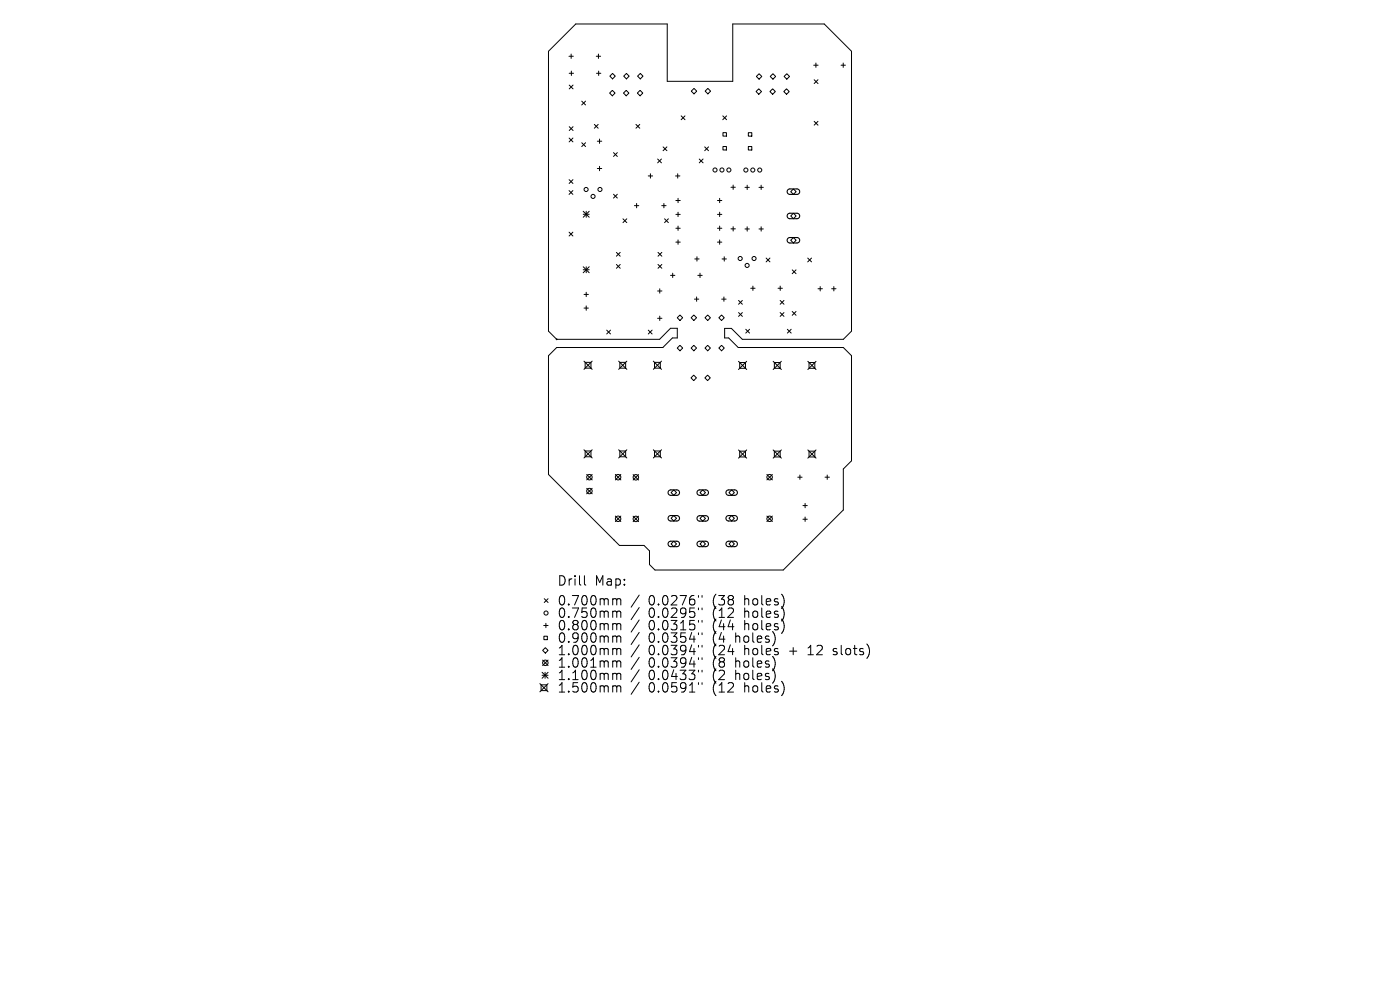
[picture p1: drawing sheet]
<svg xmlns="http://www.w3.org/2000/svg" width="297mm" height="210mm" viewBox="0 0 297 210" stroke-linecap="round" stroke-linejoin="round" font-family="sans-serif">
<defs><g id="words">
<g font-size="2.8">
<text x="118.3" y="124.5">Drill</text>
<text x="126.2" y="124.5">Map:</text>
<text x="118.3" y="128.7">0.700mm</text>
<text x="118.3" y="131.3">0.750mm</text>
<text x="137.5" y="128.7">0.0276&quot;</text>
<text x="137.5" y="131.3">0.0295&quot;</text>
<text x="151.1" y="128.7">(38</text>
<text x="151.1" y="131.3">(12</text>
<text x="157.9" y="128.7">holes)</text>
<text x="157.9" y="131.3">holes)</text>
<text x="118.3" y="133.9">0.800mm</text>
<text x="118.3" y="136.6">0.900mm</text>
<text x="137.5" y="133.9">0.0315&quot;</text>
<text x="137.5" y="136.6">0.0354&quot;</text>
<text x="151.1" y="133.9">(44</text>
<text x="151.1" y="136.6">(4</text>
<text x="156" y="136.6">holes)</text>
<text x="157.9" y="133.9">holes)</text>
<text x="118.3" y="139.2">1.000mm</text>
<text x="118.3" y="141.9">1.001mm</text>
<text x="137.5" y="139.2">0.0394&quot;</text>
<text x="137.5" y="141.9">0.0394&quot;</text>
<text x="151.1" y="139.2">(24</text>
<text x="151.1" y="141.9">(8</text>
<text x="156" y="141.9">holes)</text>
<text x="157.9" y="139.2">holes</text>
<text x="167.5" y="139.2">+</text>
<text x="171.6" y="139.2">12</text>
<text x="177.1" y="139.2">slots)</text>
<text x="118.3" y="144.5">1.100mm</text>
<text x="118.3" y="147.1">1.500mm</text>
<text x="137.5" y="144.5">0.0433&quot;</text>
<text x="137.5" y="147.1">0.0591&quot;</text>
<text x="151.1" y="144.5">(2</text>
<text x="151.1" y="147.1">(12</text>
<text x="156" y="144.5">holes)</text>
<text x="157.9" y="147.1">holes)</text>
</g>
</g></defs>
<g fill="none" stroke="#000" stroke-width=".21">
<path d="M116.4 10.9l5.7-5.8h19.5v12.1h13.9v-12.1h19.4l5.7 5.8v59.3l-1.7 1.8h-21.4l-2.3-2.3h-1.5v2h.9l2 2h22.3l1.7 1.8v22.3l-1.7 1.7v8.7l-12.7 12.7h-27.3l-1.1-1.1v-2.9l-1.2-1.2h-5.2l-15-15.1v-25.1l1.7-1.8h22.5l2.1-2h1v-2.1h-1.5l-2.3 2.4h-21.8l-1.7-1.8zM120.7 11.9h.9M120.7 15.5h1M120.8 18l.8 .9M121.2 11.5v.9M121.2 15.1v.9M121.6 18l-.8 .9M126.5 11.9h.9M126.5 15.5h1M127 11.5v.9M127 15.1v.9M129.3 19.7l.6-.5 .6 .5-.6 .6z"/>
<path d="M129.4 16.2l.6-.6 .5 .6-.5 .5zM132.3 16.2l.6-.6 .6 .6-.6 .5zM132.8 19.2l.6 .5-.6 .6-.5-.6zM135.2 19.7l.6-.5 .6 .5-.6 .6zM135.3 16.2l.5-.6 .6 .6-.6 .5zM146.6 19.3l.6-.5 .6 .5-.6 .6zM149.6 19.3l.6-.5 .5 .5-.5 .6zM161 18.8l.5 .6-.5 .6-.6-.6zM161 15.6l.6 .6-.6 .6-.5-.6zM163.4 16.2l.6-.6 .6 .6-.6 .6zM163.9 18.8l.6 .6-.6 .6-.6-.6zM166.3 19.4l.6-.6 .5 .6-.5 .6z"/>
<path d="M166.9 15.6l.6 .6-.6 .6-.6-.6zM172.6 13.8h1M172.7 16.9l.8 .8M173.1 13.4v.9M173.5 16.9l-.8 .8M178.4 13.8h.9M178.9 13.4v.9M120.7 29.3l.8 .8M120.7 38.1l.8 .8M120.8 26.9l.8 .8M121.5 29.3l-.8 .8M121.5 38.1l-.8 .8"/>
<path d="M121.6 26.9l-.8 .8M123.4 21.5l.8 .8M123.4 30.3l.8 .8M124.2 21.5l-.8 .8M124.2 30.3l-.8 .8M126.1 26.4l.8 .8M126.7 30h1M126.7 35.7h1M126.9 26.4l-.8 .8M127.2 29.5v.9M127.2 35.3v.9M130.2 32.4l.8 .8"/>
<path d="M131 32.4l-.8 .8M134.9 26.4l.8 .8M135.7 26.4l-.8 .8M137.5 37.3h.9M138 36.9v.9M139.5 33.7l.8 .8M140.3 33.7l-.8 .8M140.7 31.2l.8 .8M141.5 31.2l-.8 .8M143.3 37.3h.9M143.8 36.9v.9M144.5 24.6l.8 .8"/>
<path d="M145.3 24.6l-.8 .8M148.3 33.7l.8 .8M149.1 33.7l-.8 .8M149.5 31.2l.8 .8M150.3 31.2l-.8 .8M153.3 24.6l.8 .8M153.4 28.1h.7v.8h-.7zM153.4 31.1h.7v.7h-.7zM154.1 24.6l-.8 .8M155.1 39.7h.9M155.5 39.3v.9M158 39.7h1"/>
<path d="M158.5 39.3v.9M158.8 28.1h.7v.8h-.7zM158.8 31.1h.7v.7h-.7zM161 39.7h.9M161.5 39.3v.9M172.7 25.7l.8 .9M173.5 25.7l-.8 .9M120.7 40.4l.8 .8M120.7 49.3l.8 .8M121.5 40.4l-.8 .8M121.5 49.3l-.8 .8M123.7 45.5h1.3"/>
<path d="M123.7 44.8l1.3 1.3M123.7 56.6l1.3 1.3M123.7 57.2h1.3M124.4 44.8v1.3M124.4 56.6v1.3M125 44.8l-1.3 1.3M125 56.6l-1.3 1.3M130.2 41.2l.8 .8M130.8 53.5l.8 .8M130.8 56.1l.8 .8M131 41.2l-.8 .8M131.6 53.5l-.8 .8"/>
<path d="M131.6 56.1l-.8 .8M132.2 46.4l.8 .8M133 46.4l-.8 .8M134.6 43.6h.9M135.1 43.2v.9M139.6 53.5l.8 .8M139.6 56.1l.8 .8M140.4 43.6h.9M140.4 53.5l-.8 .8M140.4 56.1l-.8 .8M140.8 43.2v.9M141 46.4l.8 .8"/>
<path d="M141.8 46.4l-.8 .8M142.2 58.4h1M142.7 58v.9M143.4 42.5h.9M143.4 45.5h.9M143.4 48.4h.9M143.4 51.4h.9M143.8 42.1v.9M143.8 45v.9M143.8 48v.9M143.8 50.9v.9M147.4 54.9h.9"/>
<path d="M147.9 54.5v.9M148 58.4h1M148.5 58v.9M152.2 42.5h.9M152.2 45.5h.9M152.2 48.4h.9M152.2 51.4h.9M152.7 42.1v.9M152.7 45v.9M152.7 48v.9M152.7 50.9v.9M153.2 54.9h.9"/>
<path d="M153.6 54.5v.9M155.1 48.5h.9M155.5 48.1v.9M158 48.6h1M158.5 48.1v.9M161 48.6h.9M161.5 48.1v.9M162.5 54.7l.8 .9M163.3 54.7l-.8 .9M167.7 51l.6-.6 .6 .6-.6 .5zM168.1 57.2l.8 .9M168.3 40.1l.6 .6-.6 .5-.6-.5z"/>
<path d="M168.3 45.2l.6 .6-.6 .6-.6-.6zM168.9 57.2l-.8 .9M171.4 54.7l.8 .9M172.2 54.7l-.8 .9M123.9 76.6l1.7 1.7M123.9 62.5h.9M123.9 65.4h.9M124.1 76.9h1.3v1.2h-1.3zM124.4 62v.9M124.4 64.9v.9M125.6 76.6l-1.7 1.7M128.7 70l.8 .8"/>
<path d="M129.5 70l-.8 .8M131.2 76.6l1.8 1.7M131.5 76.9h1.2v1.2h-1.2zM133 76.6l-1.8 1.7M137.5 70l.8 .8M138.3 70l-.8 .8M138.6 76.6l1.7 1.7M138.9 76.9h1.2v1.2h-1.2zM139.5 61.7h.9M139.5 67.5h.9M140 61.3v.9M140 67.1v.9"/>
<path d="M140.3 76.6l-1.7 1.7M143.7 67.4l.6-.6 .5 .6-.5 .6zM143.7 73.8l.6-.5 .5 .5-.5 .6zM146.6 73.8l.6-.5 .6 .5-.6 .6zM147.2 66.8l.6 .6-.6 .6-.6-.6zM147.3 63.5h.9M147.8 63v.9M149.6 67.4l.5-.6 .6 .6-.6 .6zM149.6 73.8l.5-.5 .6 .5-.6 .6zM152.5 67.4l.6-.6 .6 .6-.6 .6zM152.5 73.8l.6-.5 .6 .5-.6 .6zM153.1 63.5h.9"/>
<path d="M153.6 63v.9M156.7 76.6l1.7 1.8M156.7 63.7l.8 .8M156.7 66.3l.8 .8M156.9 76.9h1.3v1.2h-1.3zM157.5 63.7l-.8 .8M157.5 66.3l-.8 .8M158.2 69.8l.8 .9M158.4 76.6l-1.7 1.8M159 69.8l-.8 .9M159.3 61.1h.9M159.7 60.7v.9"/>
<path d="M164 76.6l1.8 1.8M164.3 76.9h1.2v1.2h-1.2zM165.1 61.1h.9M165.5 63.7l.8 .8M165.5 66.3l.8 .8M165.5 60.7v.9M165.8 76.6l-1.8 1.8M166.3 63.7l-.8 .8M166.3 66.3l-.8 .8M167 69.8l.8 .9M167.8 69.8l-.8 .9M168.1 66.1l.8 .8"/>
<path d="M168.9 66.1l-.8 .8M171.4 76.6l1.7 1.8M171.6 76.9h1.3v1.2h-1.3zM173.1 76.6l-1.7 1.8M173.5 61.3h1M174 60.8v.9M176.4 61.3h1M176.9 60.8v.9M123.9 95.4l1.7 1.7M124.1 95.7h1.3v1.2h-1.3zM125.6 95.4l-1.7 1.7M131.2 95.4l1.8 1.7"/>
<path d="M131.5 95.7h1.2v1.2h-1.2zM133 95.4l-1.8 1.7M138.6 95.4l1.7 1.7M138.9 95.7h1.2v1.2h-1.2zM140.3 95.4l-1.7 1.7M146.6 80.2l.6-.6 .5 .6-.5 .5zM149.5 80.2l.6-.6 .6 .6-.6 .5zM156.7 95.4l1.7 1.8M156.9 95.7h1.3v1.2h-1.3zM158.4 95.4l-1.7 1.8M164 95.4l1.8 1.8M164.3 95.7h1.2v1.2h-1.2z"/>
<path d="M165.8 95.4l-1.8 1.8M171.4 95.4l1.7 1.8M171.6 95.7h1.3v1.2h-1.3zM173.1 95.4l-1.7 1.8M124.5 103.6l1.1 1.1M124.5 100.6l1.1 1.2M125.6 100.6l-1.1 1.2M125.6 103.6l-1.1 1.1M130.5 100.6l1.2 1.2M130.5 109.5l1.2 1.1M131.7 100.6l-1.2 1.2M131.7 109.5l-1.2 1.1"/>
<path d="M134.3 100.7l1.2 1.1M134.3 109.5l1.2 1.2M135.5 100.7l-1.2 1.1M135.5 109.5l-1.2 1.2M142.4 104.5l.5-.6 .6 .6-.6 .6zM142.4 109.9l.5-.5 .6 .5-.6 .6zM142.4 115.4l.5-.6 .6 .6-.6 .6zM148.5 104.5l.6-.6 .6 .6-.6 .6zM148.5 110l.6-.6 .6 .6-.6 .6zM148.5 115.4l.6-.6 .6 .6-.6 .6zM154.6 104.5l.6-.6 .6 .6-.6 .6zM154.6 109.9l.6-.5 .6 .5-.6 .6z"/>
<path d="M154.6 115.4l.6-.6 .6 .6-.6 .6zM162.7 100.6l1.1 1.2M162.7 109.5l1.1 1.1M163.8 100.6l-1.1 1.2M163.8 109.5l-1.1 1.1M169.2 101.2h1M169.7 100.8v.9M170.3 107.2h1M170.3 110.1h1M170.8 106.8v.9M170.8 109.7v.9M175 101.2h1"/>
<path d="M175.5 100.8v.9M115.3 132.7h1M115.4 135h.7v.7h-.7zM115.5 127l.8 .8M115.7 137.4l.6 .6-.6 .5-.6-.5zM115.8 132.2v.9M116.3 127l-.8 .8M124 122.1v1.7l.3 .3M130.6 127l.2 .3M130.6 129.6l.2 .3M130.6 132.3l.2 .3M130.6 134.9l.2 .3"/>
<path d="M130.6 137.6l.2 .2M130.8 127.3v1M130.8 129.9v1.1M130.8 132.6v1M130.8 135.2v1M130.8 137.8v1.1M130.8 127.3l.3-.3 .5 .1 .1 1.2M130.8 129.9l.3-.3 .5 .1 .1 1.3M130.8 132.6l.3-.3 .5 .1 .1 1.2M130.8 135.2l.3-.3 .5 .1 .1 1.2M130.8 137.8l.3-.2 .5 .1 .1 1.2M135.6 126.2l-1.7 2.6"/>
<path d="M135.6 128.9l-1.7 2.5M135.6 131.5l-1.7 2.6M135.6 134.2l-1.7 2.5M135.6 136.8l-1.7 2.6M135.6 139.4l-1.7 2.6M148.2 126.3v.4M148.2 129v.4M148.2 131.6v.4M148.2 134.2v.4M148.2 136.9v.4M148.2 139.5v.4M148.9 126.3v.4"/>
<path d="M148.9 129v.4M148.9 131.6v.4M148.9 134.2v.4M148.9 136.9v.4M148.9 139.5v.4M164.5 135.3l-.1 .9M166.3 126.9v1.3M166.3 129.5v1.4M166.3 132.2v1.3M114.5 145l1.8 1.8M114.8 145.3h1.2v1.2h-1.2zM115 142.6l1.3 1.3"/>
<path d="M115 143.2h1.3M115.1 140l1.2 1.2M115.6 142.6v1.3M116.3 140l-1.2 1.2M116.3 142.6l-1.3 1.3M116.3 145l-1.8 1.8M130.6 140.2l.2 .3M130.6 142.8l.2 .3M130.6 145.5l.2 .3M130.8 140.5v1M130.8 143.1v1.1M130.8 145.8v1"/>
<path d="M130.8 140.5l.3-.3 .5 .1 .1 1.2M130.8 143.1l.3-.3 .5 .1 .1 1.3M130.8 145.8l.3-.3 .5 .1 .1 1.2M135.6 142.1l-1.7 2.5M135.6 144.7l-1.7 2.6M148.2 142.2v.4M148.2 144.8v.4M148.9 142.2v.4M148.9 144.8v.4M164.4 140.1v1.3M164.4 142.7v1.4M166.3 145.4v1.3"/>
<circle cx="151.7" cy="36.1" r=".43"/>
<circle cx="153.2" cy="36.1" r=".43"/>
<circle cx="154.6" cy="36.1" r=".43"/>
<circle cx="158.2" cy="36.1" r=".43"/>
<circle cx="159.7" cy="36.1" r=".43"/>
<circle cx="161.2" cy="36.1" r=".43"/>
<circle cx="124.3" cy="40.2" r=".43"/>
<circle cx="125.8" cy="41.7" r=".43"/>
<circle cx="127.3" cy="40.2" r=".43"/>
<circle cx="157" cy="54.8" r=".43"/>
<circle cx="158.5" cy="56.3" r=".43"/>
<circle cx="160" cy="54.8" r=".43"/>
<circle cx="125" cy="104.2" r=".58"/>
<circle cx="125" cy="101.2" r=".58"/>
<circle cx="131.1" cy="101.2" r=".58"/>
<circle cx="131.1" cy="110.1" r=".58"/>
<circle cx="134.9" cy="101.2" r=".58"/>
<circle cx="134.9" cy="110.1" r=".58"/>
<circle cx="163.3" cy="101.2" r=".58"/>
<circle cx="163.3" cy="110.1" r=".58"/>
<circle cx="115.8" cy="130" r=".43"/>
<circle cx="115.7" cy="140.6" r=".58"/>
</g>
<circle cx="118.1" cy="72" r=".09" fill="#000" stroke="#000" stroke-width=".21"/>
<path d="M167.2 40.2l.3-.1h1.7l.3 .2 .1 .5-.4 .4h-1.7l-.5-.4zM167.2 45.4l.3-.2h1.7l.3 .3 .1 .4-.4 .5h-1.7l-.5-.4zM167.2 50.6l.3-.2h1.7l.3 .2 .1 .5-.4 .4h-1.7l-.5-.4zM141.9 104.1l.4-.2h1.4l.4 .3v.4l-.4 .5h-1.5l-.5-.5zM141.9 109.5l.4-.1h1.4l.4 .3v.4l-.4 .4h-1.5l-.5-.4zM141.9 115l.4-.2h1.4l.4 .3v.4l-.4 .5-1.5-.1-.5-.4zM148 104.1l.4-.2h1.5l.3 .3 .1 .4-.5 .5h-1.5l-.4-.5zM148 109.6l.4-.2h1.5l.3 .3 .1 .4-.5 .4h-1.5l-.4-.4zM148 115l.4-.2h1.5l.3 .3 .1 .4-.5 .5-1.5-.1-.4-.4zM154.2 104.1l.3-.2h1.5l.4 .3v.4l-.4 .5h-1.6l-.4-.5zM154.2 109.5l.3-.1h1.5l.4 .3v.4l-.4 .4h-1.6l-.4-.4zM154.2 115l.3-.2h1.5l.4 .3v.4l-.4 .5-1.6-.1-.4-.4z" fill="none" stroke="#000" stroke-width=".23"/>
<use href="#words"/>
</svg>
